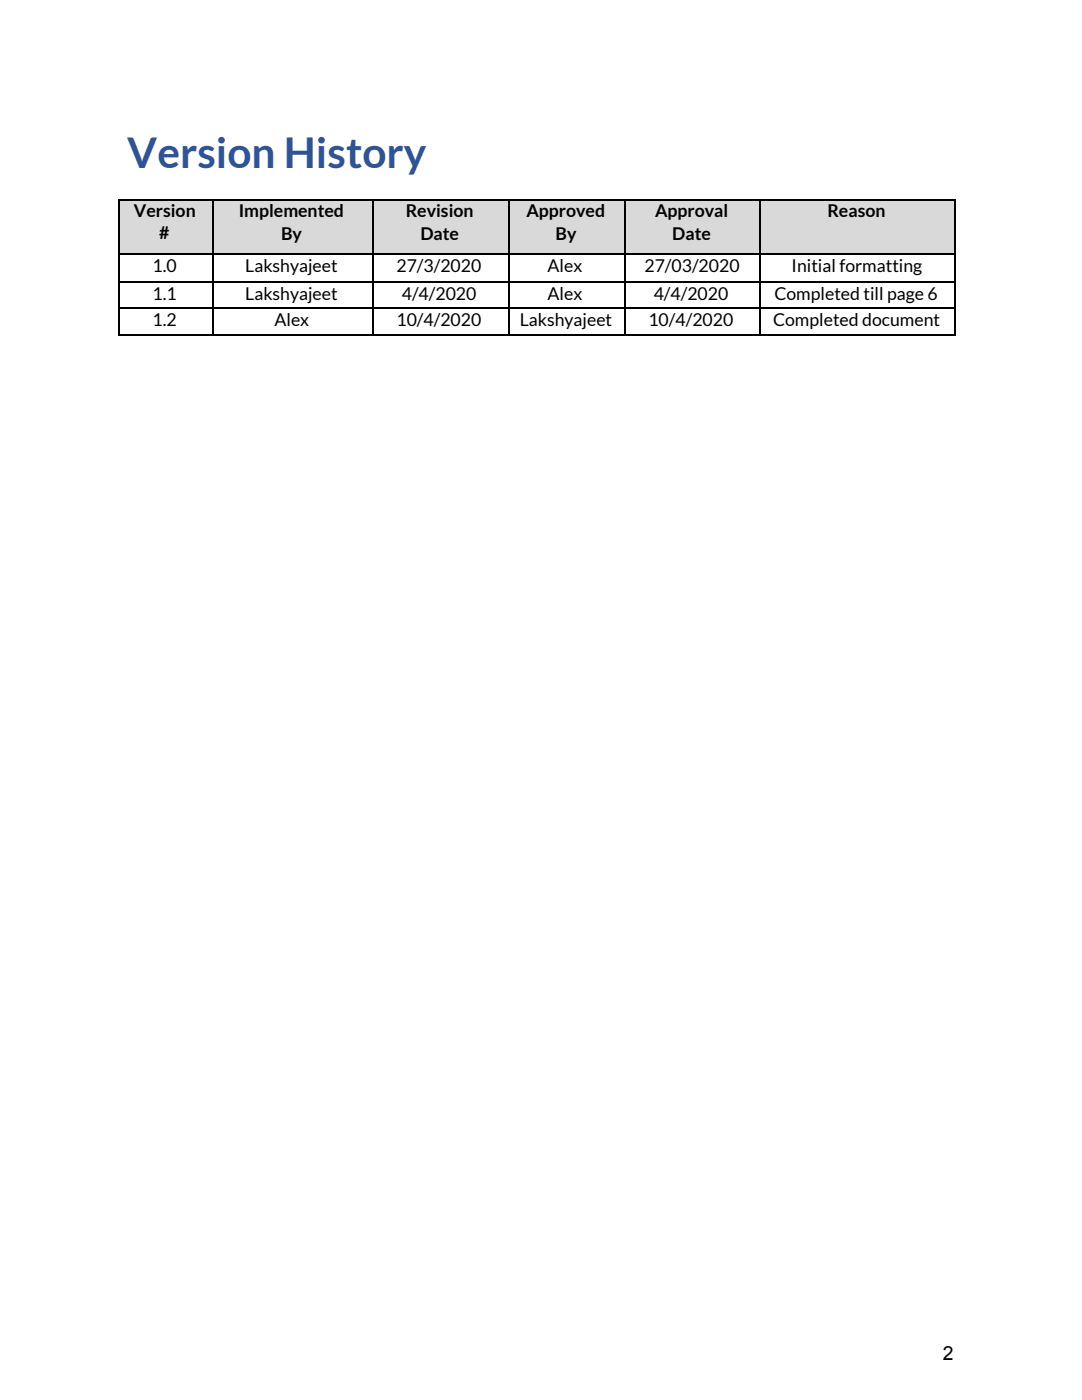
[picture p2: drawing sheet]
<svg xmlns="http://www.w3.org/2000/svg" width="216mm" height="279mm" viewBox="0 0 216 279" stroke-linecap="round" stroke-linejoin="round" font-family="sans-serif">
<defs><g id="words">
<text font-size="8.5" fill="#2f5496" x="25.4" y="33.6">Version History</text>
<text font-size="3.9" x="188.1" y="271.5">2</text>
<g font-size="3.5">
<text x="26.7" y="43.4">Version</text>
<text x="31.7" y="47.6">#</text>
<text x="47.6" y="43.4">Implemented</text>
<text x="56.1" y="47.9">By</text>
<text x="81" y="43.4">Revision</text>
<text x="83.9" y="47.9">Date</text>
<text x="105" y="43.4">Approved</text>
<text x="110.9" y="47.9">By</text>
<text x="130.7" y="43.4">Approval</text>
<text x="134.1" y="47.9">Date</text>
<text x="165.1" y="43.4">Reason</text>
<text x="30.4" y="54.2">1.0</text>
<text x="30.4" y="59.8">1.1</text>
<text x="48.9" y="54.2">Lakshyajeet</text>
<text x="48.9" y="59.8">Lakshyajeet</text>
<text x="79.1" y="54.2">27/3/2020</text>
<text x="80.2" y="59.8">4/4/2020</text>
<text x="109.3" y="54.2">Alex</text>
<text x="109.3" y="59.8">Alex</text>
<text x="128.6" y="54.2">27/03/2020</text>
<text x="130.4" y="59.8">4/4/2020</text>
<text x="154.5" y="59.8">Completed till page 6</text>
<text x="158" y="54.2">Initial formatting</text>
<text x="30.4" y="65.1">1.2</text>
<text x="54.8" y="65.1">Alex</text>
<text x="79.1" y="65.1">10/4/2020</text>
<text x="103.7" y="65.1">Lakshyajeet</text>
<text x="129.4" y="65.1">10/4/2020</text>
<text x="154.3" y="65.1">Completed document</text>
</g>
</g></defs>
<g fill="#d9d9d9">
<path d="M23.5 39.7h18.8v10.8h-18.8z"/>
<path d="M42.3 39.7h32v10.8h-32z"/>
<path d="M74.3 39.7h27v10.8h-27z"/>
<path d="M101.3 39.7h23.3v10.8h-23.3z"/>
<path d="M124.6 39.7h27v10.8h-27z"/>
<path d="M151.6 39.7h38.9v10.8h-38.9z"/>
</g>
<path d="M23.5 39.8h167.3M23.7 39.7v27.2M42.5 39.7v27.2M74.5 39.7v27.2M101.5 39.7v27.2M124.8 39.7v27.2M151.7 39.7v27.2M190.6 39.7v27.2M23.5 56.2h167.3M23.5 50.7h167.3M23.5 61.5h167.3M23.5 66.8h167.3" fill="none" stroke="#000" stroke-width=".26"/>
<use href="#words"/>
</svg>
